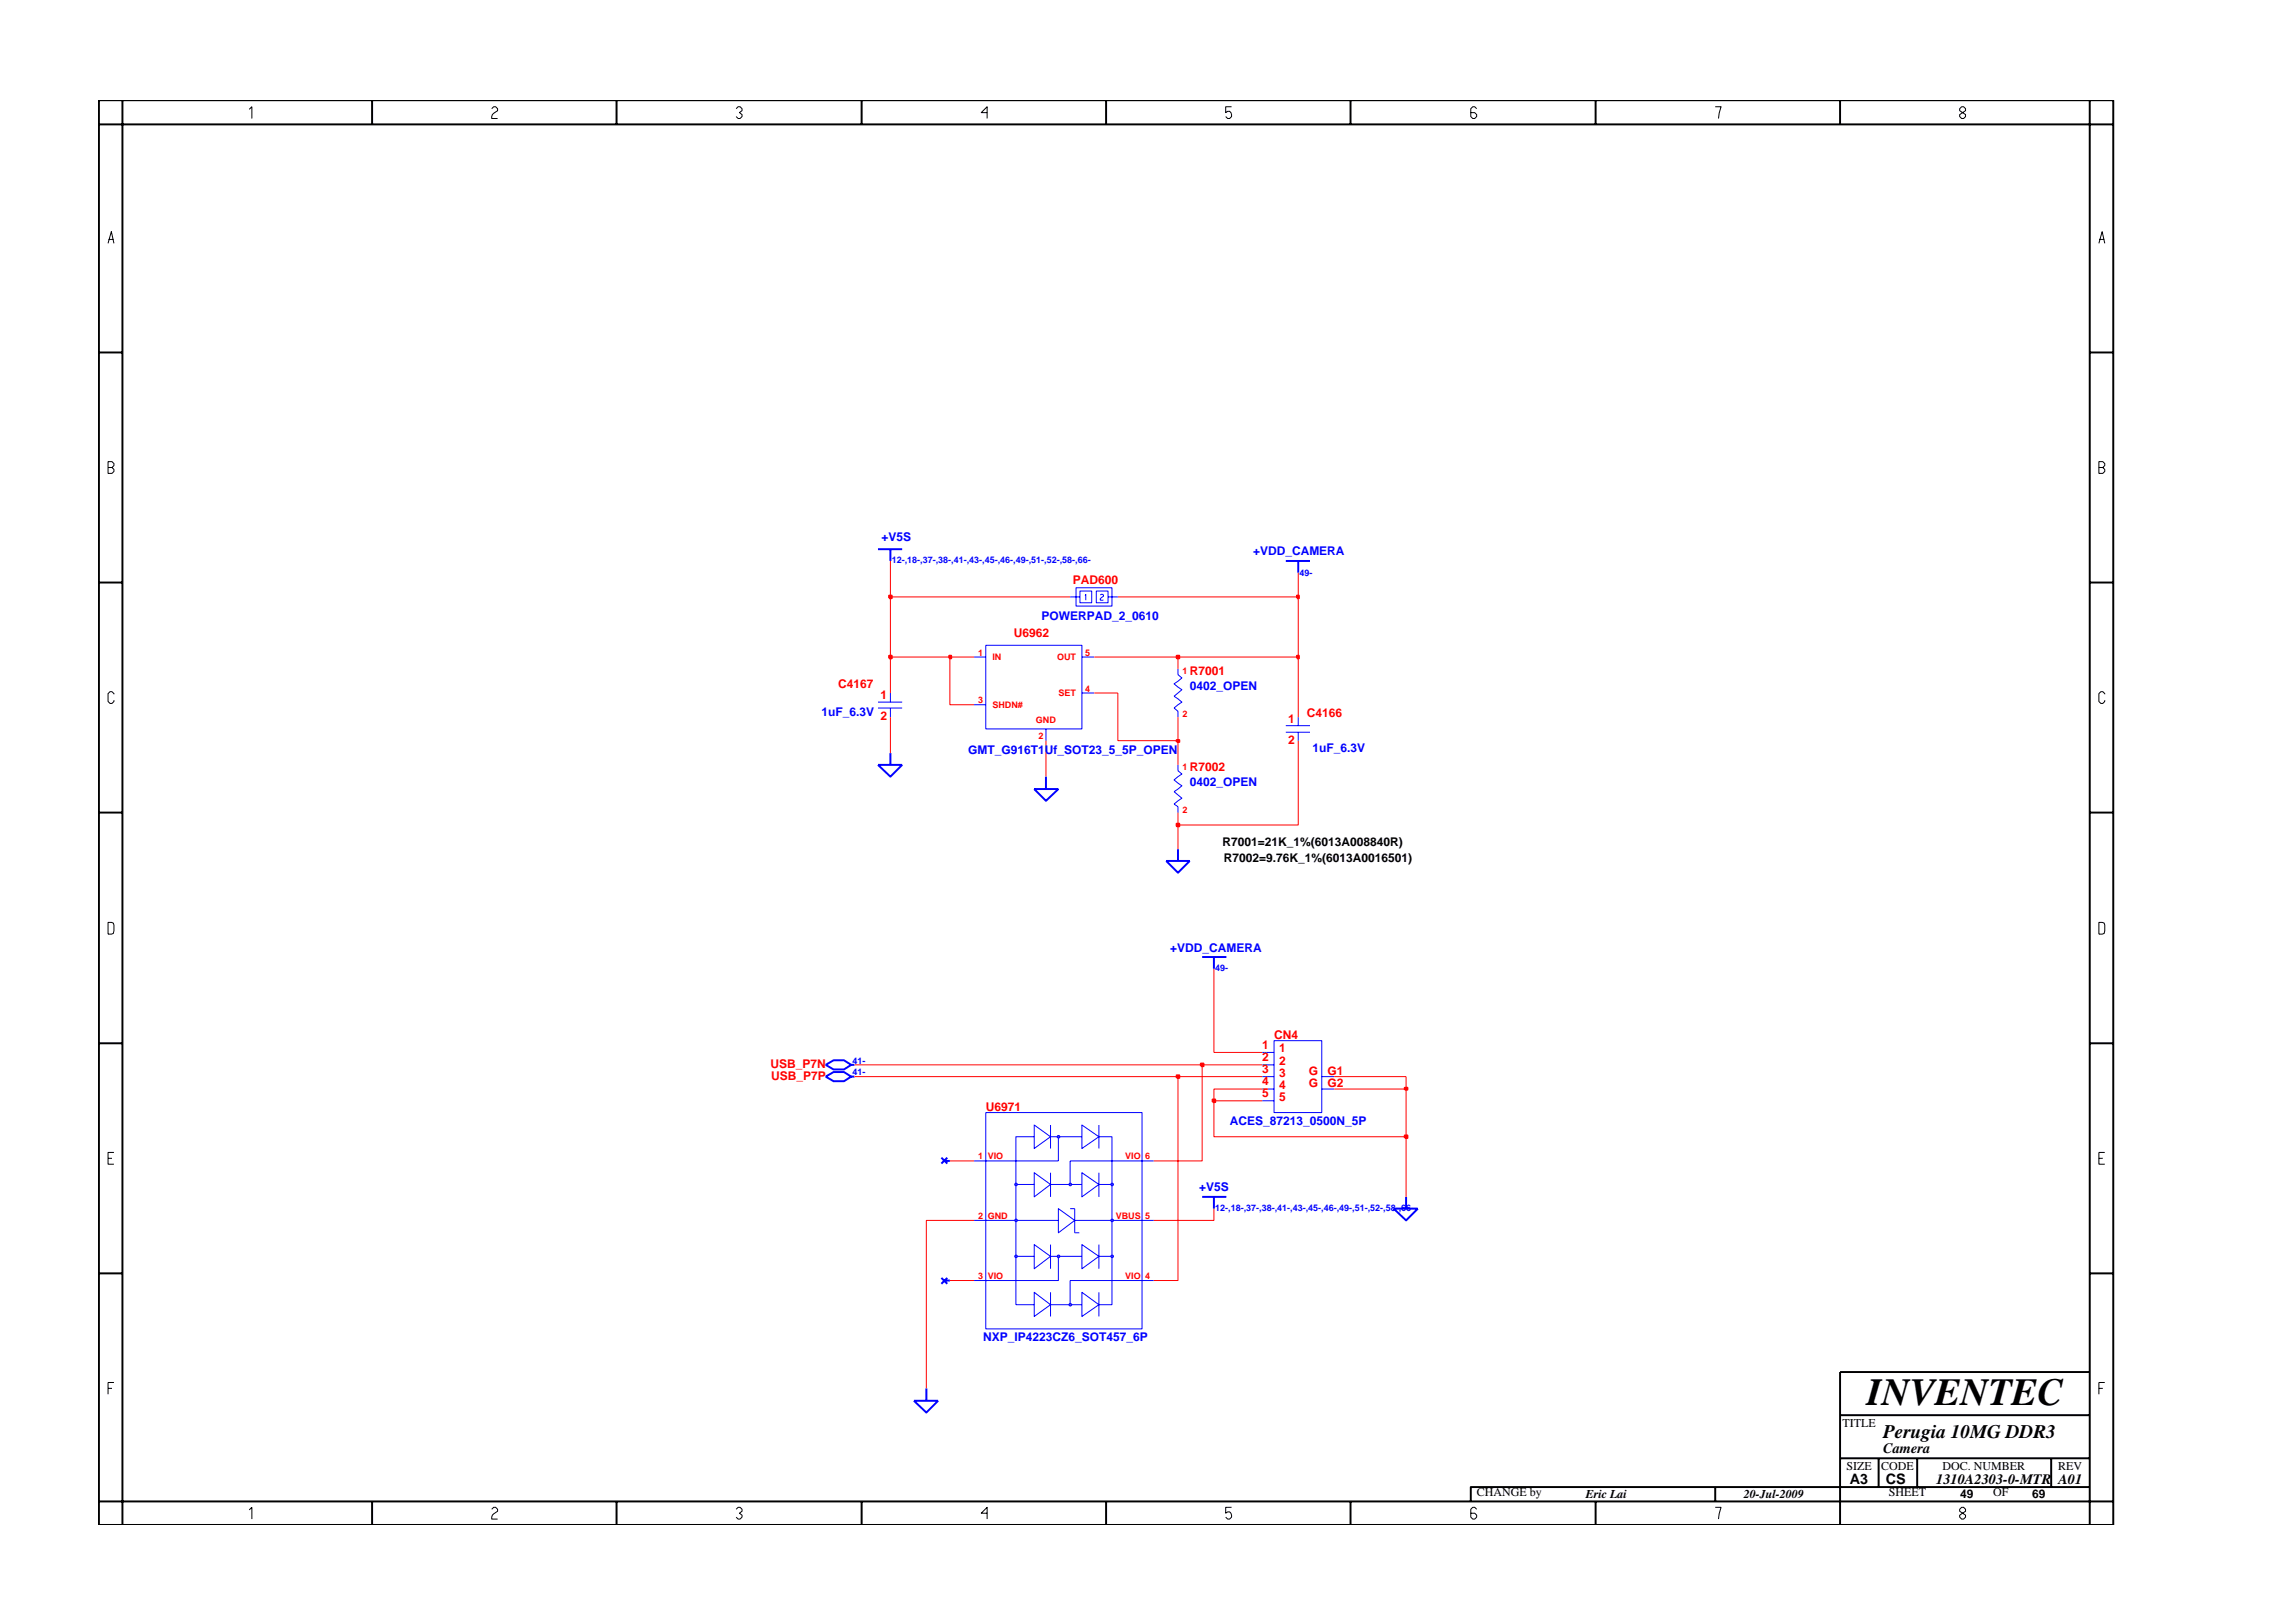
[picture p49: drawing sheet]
<svg xmlns="http://www.w3.org/2000/svg" width="297mm" height="210mm" viewBox="0 0 297 210" stroke-linecap="round" stroke-linejoin="round" font-family="sans-serif">
<defs><g id="words">
<text font-size="5" x="241.8" y="182">INVENTEC</text>
<text font-size="2.5" x="244" y="186.3">Perugia 10MG DDR3</text>
<g font-size="1.9">
<text x="244" y="188.2">Camera</text>
<text x="239.6" y="192.2">A3</text>
<text x="244.3" y="192.3">CS</text>
<text x="250.8" y="192.2">1310A2303-0-MTR A01</text>
</g>
<g font-size="1.6" fill="#00f">
<text x="114.2" y="70.1">+V5S</text>
<text x="162.3" y="71.9">+VDD_CAMERA</text>
<text x="134.9" y="80.3">POWERPAD_2_0610</text>
<text x="154.1" y="89.4">0402_OPEN</text>
<text x="106.4" y="92.8">1uF_6.3V</text>
<text x="125.4" y="97.6">GMT_G916T1Uf_SOT23_5_5P_OPEN</text>
<text x="154.1" y="101.8">0402_OPEN</text>
<text x="170" y="97.4">1uF_6.3V</text>
<text x="151.6" y="123.3">+VDD_CAMERA</text>
<text x="159.3" y="145.7">ACES_87213_0500N_5P</text>
<text x="155.3" y="154.3">+V5S</text>
<text x="127.4" y="173.7">NXP_IP4223CZ6_SOT457_6P</text>
</g>
<g font-size="1.6" fill="#f00">
<text x="139" y="75.6">PAD600</text>
<text x="131.3" y="82.6">U6962</text>
<text x="108.6" y="89.2">C4167</text>
<text x="154.1" y="87.4">R7001</text>
<text x="114.1" y="90.5">1</text>
<text x="114.1" y="93.3">2</text>
<text x="166.9" y="93.7">1</text>
<text x="169.3" y="92.9">C4166</text>
<text x="154.1" y="99.9">R7002</text>
<text x="166.9" y="96.4">2</text>
<text x="163.5" y="135.9">1</text>
<text x="163.5" y="137.4">2</text>
<text x="165" y="134.6">CN4</text>
<text x="165.7" y="136.3">1</text>
<text x="165.7" y="138">2</text>
<text x="99.8" y="138.4">USB_P7N</text>
<text x="99.9" y="139.9">USB_P7P</text>
<text x="127.7" y="144">U6971</text>
<text x="163.5" y="139">3</text>
<text x="163.5" y="140.6">4</text>
<text x="163.5" y="142.1">5</text>
<text x="165.7" y="139.5">3</text>
<text x="165.7" y="141.1">4</text>
<text x="165.7" y="142.6">5</text>
<text x="169.5" y="139.3">G</text>
<text x="169.5" y="140.8">G</text>
<text x="172" y="139.3">G1</text>
<text x="172" y="140.8">G2</text>
</g>
<g font-size="1.6">
<text x="158.4" y="109.6">R7001=21K_1%(6013A008840R)</text>
<text x="158.5" y="111.6">R7002=9.76K_1%(6013A0016501)</text>
<text x="238.7" y="184.8">TITLE</text>
<text x="239.2" y="190.4">SIZE</text>
<text x="243.7" y="190.4">CODE</text>
<text x="251.6" y="190.4">DOC. NUMBER</text>
<text x="266.6" y="190.4">REV</text>
<text x="191.3" y="193.9">CHANGE by</text>
<text x="205.4" y="194.1">Eric Lai</text>
<text x="225.9" y="194.1">20-Jul-2009</text>
<text x="244.7" y="193.9">SHEET</text>
<text x="253.9" y="194.1">49</text>
<text x="258.2" y="193.9">OF</text>
<text x="263.3" y="194.1">69</text>
</g>
<g font-size="1.2" fill="#00f">
<text x="115.5" y="73">12-,18-,37-,38-,41-,43-,45-,46-,49-,51-,52-,58-,66-</text>
<text x="168.3" y="74.6">49-</text>
<text x="157.4" y="125.8">49-</text>
<text x="110.4" y="137.8">41-</text>
<text x="110.4" y="139.3">41-</text>
<text x="157.4" y="156.9">12-,18-,37-,38-,41-,43-,45-,46-,49-,51-,52-,58-,66-</text>
</g>
<g font-size="1.2" fill="#f00">
<text x="126.7" y="84.9">1</text>
<text x="128.6" y="85.6">IN</text>
<text x="136.9" y="85.6">OUT</text>
<text x="140.6" y="84.9">5</text>
<text x="140.6" y="89.6">4</text>
<text x="153.2" y="87.3">1</text>
<text x="126.7" y="91.1">3</text>
<text x="128.6" y="91.7">SHDN#</text>
<text x="134.2" y="93.7">GND</text>
<text x="134.5" y="95.8">2</text>
<text x="137.1" y="90.2">SET</text>
<text x="153.2" y="92.9">2</text>
<text x="153.2" y="99.8">1</text>
<text x="153.2" y="105.3">2</text>
<text x="126.7" y="150.1">1</text>
<text x="128" y="150.1">VIO</text>
<text x="145.8" y="150.1">VIO 6</text>
<text x="126.7" y="157.9">2</text>
<text x="128" y="157.9">GND</text>
<text x="144.5" y="157.9">VBUS</text>
<text x="148.4" y="157.9">5</text>
<text x="126.7" y="165.7">3 VIO</text>
<text x="145.8" y="165.7">VIO</text>
<text x="148.4" y="165.7">4</text>
</g>
</g></defs>
<g fill="none" stroke="#00f" stroke-width=".13">
<path d="M138.6 77.3h1.3M139.4 76.1h4.6v2.4h-4.6zM139.9 76.6h1.5v1.5h-1.5zM140.6 77.2l.1-.2v.8M142 76.6h1.5v1.5h-1.5zM142.5 77.1l.2-.1 .2 .1v.1l-.4 .4v.2h.4M143.5 77.3h1.3M113.7 91h3.2M113.7 91.7h3.2M115.3 89.8v1.2M115.3 91.7v1.2M126.2 85.1h1.5"/>
<path d="M126.2 91.3h1.5M127.7 83.6h12.5v10.8h-12.5zM135.5 94.4v1.6M140.2 85.1h1.6M140.2 89.8h1.6M152.6 99.1v.8l.5 .4-1 .7 1 .8-1 .8 1 .8-1 .8 .5 .3v.8M152.6 86.6v.8l.5 .4-1 .8 1 .8-1 .8 1 .8-1 .7 .5 .4v.8M166.6 94h3.1M166.6 94.9h3.1M168.2 92.9v1.1M168.2 94.9v1.1M126.2 158.1h10.9"/>
<path d="M127.7 144.1h20.2v28.1h-20.2zM131.6 153.4h2.4M134 145.7l2.1 1.6-2.1 1.5zM134 151.9l2.1 1.5-2.1 1.7zM134 147.3h-2.4v21.7h2.4M136.1 145.7v3.1M136.1 151.9v3.2M136.1 147.3h4.1M136.1 153.4h4.1M137.1 156.6l2.1 1.5-2.1 1.6zM137.1 147.3v3.1h-10.9M139.2 156.6v3.1"/>
<path d="M139.2 158.1h10.3M140.2 145.7l2.2 1.6-2.2 1.5zM140.2 151.9l2.2 1.5-2.2 1.7zM142.4 147.3h1.6v21.7h-1.6M142.4 145.7v3.1M142.4 151.9v3.2M142.4 153.4h1.6M149.5 150.4h-10.9v3M131.6 162.8h2.4M134 161.2l2.1 1.6-2.1 1.6zM134 167.4l2.1 1.6-2.1 1.5zM136.1 161.2v3.2"/>
<path d="M136.1 167.4v3.1M136.1 162.8h4.1M136.1 169h4.1M137.1 162.8v3.1h-10.9M140.2 161.2l2.2 1.6-2.2 1.6zM140.2 167.4l2.2 1.6-2.2 1.5zM142.4 161.2v3.2M142.4 167.4v3.1M142.4 162.8h1.6M149.5 165.9h-10.9v3.1"/>
</g>
<g fill="none" stroke="#00f" stroke-width=".25">
<path d="M113.7 71.1h3.2M115.3 71.1v1.6M166.6 72.7h3.1M168.2 72.7v1.5M113.7 99.1h3.2l-1.6 1.5zM115.3 97.6v1.5M134 102.2h3.1l-1.6 1.5zM135.5 100.6v1.6M151.1 111.5h3l-1.5 1.6zM152.6 110v1.5M107 138l1-.6h1.3l1 .6-1 .5h-1.3zM107 139.5l1-.6h1.3l1 .6-1 .6h-1.3z"/>
<path d="M110.3 138h.4M110.3 139.5h.4M155.7 124h3.2M157.3 124v1.5M180.5 156.6h3.2l-1.6 1.5zM182.1 155.1v1.5"/>
</g>
<circle cx="137.1" cy="147.3" r=".17" fill="#3c3cc8"/>
<circle cx="137.1" cy="147.3" r=".17" fill="none" stroke="#00f" stroke-width=".13"/>
<circle cx="138.6" cy="153.4" r=".17" fill="#3c3cc8"/>
<circle cx="138.6" cy="153.4" r=".17" fill="none" stroke="#00f" stroke-width=".13"/>
<circle cx="144.1" cy="153.4" r=".17" fill="#3c3cc8"/>
<circle cx="144.1" cy="153.4" r=".17" fill="none" stroke="#00f" stroke-width=".13"/>
<circle cx="131.6" cy="153.4" r=".17" fill="#3c3cc8"/>
<circle cx="131.6" cy="153.4" r=".17" fill="none" stroke="#00f" stroke-width=".13"/>
<circle cx="131.6" cy="158.1" r=".17" fill="#3c3cc8"/>
<circle cx="131.6" cy="158.1" r=".17" fill="none" stroke="#00f" stroke-width=".13"/>
<circle cx="144.1" cy="158.1" r=".17" fill="#3c3cc8"/>
<circle cx="144.1" cy="158.1" r=".17" fill="none" stroke="#00f" stroke-width=".13"/>
<circle cx="144.1" cy="162.8" r=".17" fill="#3c3cc8"/>
<circle cx="144.1" cy="162.8" r=".17" fill="none" stroke="#00f" stroke-width=".13"/>
<circle cx="137.1" cy="162.8" r=".17" fill="#3c3cc8"/>
<circle cx="137.1" cy="162.8" r=".17" fill="none" stroke="#00f" stroke-width=".13"/>
<circle cx="138.6" cy="169" r=".17" fill="#3c3cc8"/>
<circle cx="138.6" cy="169" r=".17" fill="none" stroke="#00f" stroke-width=".13"/>
<circle cx="131.6" cy="162.8" r=".17" fill="#3c3cc8"/>
<g fill="none" stroke="#00f" stroke-width=".13">
<path d="M163.5 138h1.5M163.5 136.3h1.5M163.5 139.5h1.5M165 134.8h6.2v9.3h-6.2zM171.2 139.5h1.6M138.6 156.6h.6M139.2 159.7h.6M163.5 141.1h1.5M163.5 142.6h1.5M171.2 141.1h1.6"/>
<circle cx="131.6" cy="162.8" r=".17"/>
</g>
<path d="M121.9 150l.8 .7M122.3 150.4h.7M122.7 150l-.8 .7M155.7 155.1h3.2M157.3 155.1v1.5M120 179.9v1.6M121.9 165.6l.8 .7M122.3 165.9h.7M122.7 165.6l-.8 .7M118.4 181.5h3.1l-1.5 1.5z" fill="none" stroke="#00f" stroke-width=".25"/>
<path d="M152.6 139.5v26.4h-3.1M155.7 138v12.4h-6.2M123 150.4h3.2M126.2 158.1h-6.2v21.8M157.3 156.6v1.5h-7.8M157.3 142.6v4.7h24.8v7.8M123 165.9h3.2" fill="none" stroke="#f00" stroke-width=".13"/>
<path d="M182 147.1h.3v.3h-.3z" fill="#8e2323"/>
<path d="M182 147.1h.3v.3h-.3z" fill="none" stroke="#f00" stroke-width=".25"/>
<path d="M182.1 141.1v6.2" fill="none" stroke="#f00" stroke-width=".13"/>
<path d="M157.1 142.4h.3v.4h-.3z" fill="#8e2323"/>
<path d="M157.1 142.4h.3v.4h-.3z" fill="none" stroke="#f00" stroke-width=".25"/>
<path d="M163.5 141.1h-6.2v1.5h6.2M172.8 141.1h9.3" fill="none" stroke="#f00" stroke-width=".13"/>
<path d="M182 140.9h.3v.3h-.3z" fill="#8e2323"/>
<path d="M182 140.9h.3v.3h-.3z" fill="none" stroke="#f00" stroke-width=".25"/>
<path d="M110.7 139.5h41.9M182.1 139.5v1.6" fill="none" stroke="#f00" stroke-width=".13"/>
<path d="M152.4 139.3h.4v.3h-.4z" fill="#8e2323"/>
<path d="M152.4 139.3h.4v.3h-.4z" fill="none" stroke="#f00" stroke-width=".25"/>
<path d="M110.7 138h45M152.6 139.5h10.9M172.8 139.5h9.3" fill="none" stroke="#f00" stroke-width=".13"/>
<path d="M155.6 137.8h.3v.3h-.3z" fill="#8e2323"/>
<path d="M155.6 137.8h.3v.3h-.3z" fill="none" stroke="#f00" stroke-width=".25"/>
<path d="M152.6 106.9v3.1M155.7 138h7.8M157.3 125.5v10.8h6.2" fill="none" stroke="#f00" stroke-width=".13"/>
<path d="M152.4 106.7h.4v.3h-.4z" fill="#8e2323"/>
<path d="M152.4 106.7h.4v.3h-.4z" fill="none" stroke="#f00" stroke-width=".25"/>
<path d="M115.3 92.9v4.7M135.5 96v4.6M144.8 89.8v6.2h7.8v3.1M168.2 96v10.9h-15.6v-1.6" fill="none" stroke="#f00" stroke-width=".13"/>
<path d="M152.4 95.9h.4v.2h-.4z" fill="#8e2323"/>
<path d="M152.4 95.9h.4v.2h-.4z" fill="none" stroke="#f00" stroke-width=".25"/>
<path d="M115.3 85.1v4.7M123 85.1v6.2h3.2M141.8 89.8h3M152.6 85.1v1.5M152.6 92.9v3.1M168.2 85.1v7.8" fill="none" stroke="#f00" stroke-width=".13"/>
<path d="M115.2 84.9h.3v.4h-.3z" fill="#8e2323"/>
<path d="M115.2 84.9h.3v.4h-.3z" fill="none" stroke="#f00" stroke-width=".25"/>
<path d="M115.3 77.3v7.8h7.7" fill="none" stroke="#f00" stroke-width=".13"/>
<path d="M123 84.9h.2v.4h-.2z" fill="#8e2323"/>
<path d="M123 84.9h.2v.4h-.2z" fill="none" stroke="#f00" stroke-width=".25"/>
<path d="M123 85.1h3.2M141.8 85.1h10.8" fill="none" stroke="#f00" stroke-width=".13"/>
<path d="M152.4 84.9h.4v.4h-.4z" fill="#8e2323"/>
<path d="M152.4 84.9h.4v.4h-.4z" fill="none" stroke="#f00" stroke-width=".25"/>
<path d="M152.6 85.1h15.6" fill="none" stroke="#f00" stroke-width=".13"/>
<path d="M168 84.9h.3v.4h-.3z" fill="#8e2323"/>
<path d="M168 84.9h.3v.4h-.3z" fill="none" stroke="#f00" stroke-width=".25"/>
<path d="M168.2 77.3v7.8" fill="none" stroke="#f00" stroke-width=".13"/>
<path d="M115.2 77.2h.3v.3h-.3z" fill="#8e2323"/>
<path d="M115.2 77.2h.3v.3h-.3z" fill="none" stroke="#f00" stroke-width=".25"/>
<path d="M115.3 72.7v4.6h23.3M144.8 77.3h23.4" fill="none" stroke="#f00" stroke-width=".13"/>
<path d="M168 77.2h.3v.3h-.3z" fill="#8e2323"/>
<path d="M168 77.2h.3v.3h-.3z" fill="none" stroke="#f00" stroke-width=".25"/>
<path d="M168.2 74.2v3.1" fill="none" stroke="#f00" stroke-width=".13"/>
<g fill="none" stroke="#000" stroke-width=".25">
<path d="M12.8 13h261v184.6h-261zM12.8 16.1h261M15.9 13v184.6M48.2 13v3.1M79.9 13v3.1M111.6 13v3.1M143.3 13v3.1M174.9 13v3.1M206.7 13v3.1M238.4 13v3.1M270.7 13v184.6M12.8 45.7h3.1"/>
<path d="M270.7 45.7h3.1M12.8 75.5h3.1M270.7 75.5h3.1M12.8 105.3h3.1M270.7 105.3h3.1M12.8 135.2h3.1M270.7 135.2h3.1M12.8 165h3.1M270.7 165h3.1M270.7 177.7h-32.3v19.9M12.8 194.5h261M48.2 194.5v3.1"/>
<path d="M79.9 194.5v3.1M111.6 194.5v3.1M143.3 194.5v3.1M174.9 194.5v3.1M206.7 194.5v3.1M222.2 192.6v1.9M238.4 183.3h32.3M238.4 188.9h32.3M243.4 188.9v3.7M248.4 188.9v3.7M265.7 188.9v3.7M270.7 192.6h-80.2v1.9"/>
</g>
<g fill="none" stroke="#000" stroke-width=".13">
<path d="M32.3 14.2l.3-.4v1.6M63.7 14.1l.3-.3h.2l.3 .3v.2l-.5 .4-.3 .4v.3h.8M95.4 14.1l.2-.3h.3l.2 .3v.2l-.3 .3 .3 .2v.3l-.2 .3h-.3l-.2-.3M127.9 14.6h-.8l.8-.8v1.6M159.5 13.8h-.7v.8l.2-.2a.5 .5 0 0 1 .5 .7l-.2 .3h-.3l-.2-.3M191.3 14.1l-.3-.3h-.2l-.3 .3v1l.3 .3h.2l.3-.3v-.3l-.3-.2h-.5M222.2 13.8h.8l-.4 1.6M253.9 14.1l.2-.3h.3l.2 .3v.2l-.7 .5v.3l.2 .3h.3l.2-.3v-.3l-.7-.5zM14 31.5l.4-1.5 .4 1.5M14.1 31h.6M271.9 31.5l.4-1.5 .4 1.5M272 31h.6"/>
<path d="M14 59.8h.5l.3 .3v.2l-.3 .3 .3 .2v.3l-.3 .2h-.5zM14 60.6h.5M271.9 60.6h.5l.3-.3v-.2l-.3-.3h-.5v1.5h.5l.3-.2v-.3l-.3-.2M14.8 89.9l-.3-.3h-.2l-.3 .3v1l.3 .2h.2l.3-.2v-.2M272.7 89.9l-.3-.3h-.3l-.2 .3v1l.2 .2h.3l.3-.2v-.2M14 119.5l.7 .1 .1 .2-.1 1.1-.7 .1zM271.9 119.5l.7 .1 .1 .2-.1 1.1-.7 .1zM14 150.1h.5M14.8 149.3h-.8v1.5h.8M271.9 150.1h.5M272.7 149.3h-.8v1.5h.8M14 179.9h.5"/>
<path d="M14.8 179.1h-.8v1.5M271.9 179.9h.5M272.7 179.1h-.8v1.5M32.3 195.6l.3-.3v1.5M63.7 195.5l.3-.2h.2l.3 .2v.3l-.7 .5-.1 .2v.3h.8M95.4 195.5l.2-.2h.3l.2 .2v.3l-.3 .2 .3 .3v.2l-.2 .3h-.3l-.2-.3M127.9 196h-.8l.8-.7v1.5M159.5 195.3h-.7v.7l.2-.1a.5 .5 0 0 1 .5 .6l-.2 .3h-.3l-.2-.3M191.3 195.5l-.3-.2h-.2l-.3 .2v1l.3 .3h.2l.3-.3v-.2l-.3-.3h-.5M222.2 195.3h.8l-.4 1.5M254.1 195.3l-.2 .2v.3l.7 .5v.2l-.2 .3h-.3l-.2-.3v-.2l.7-.5v-.3l-.2-.2z"/>
</g>
<use href="#words"/>
</svg>
